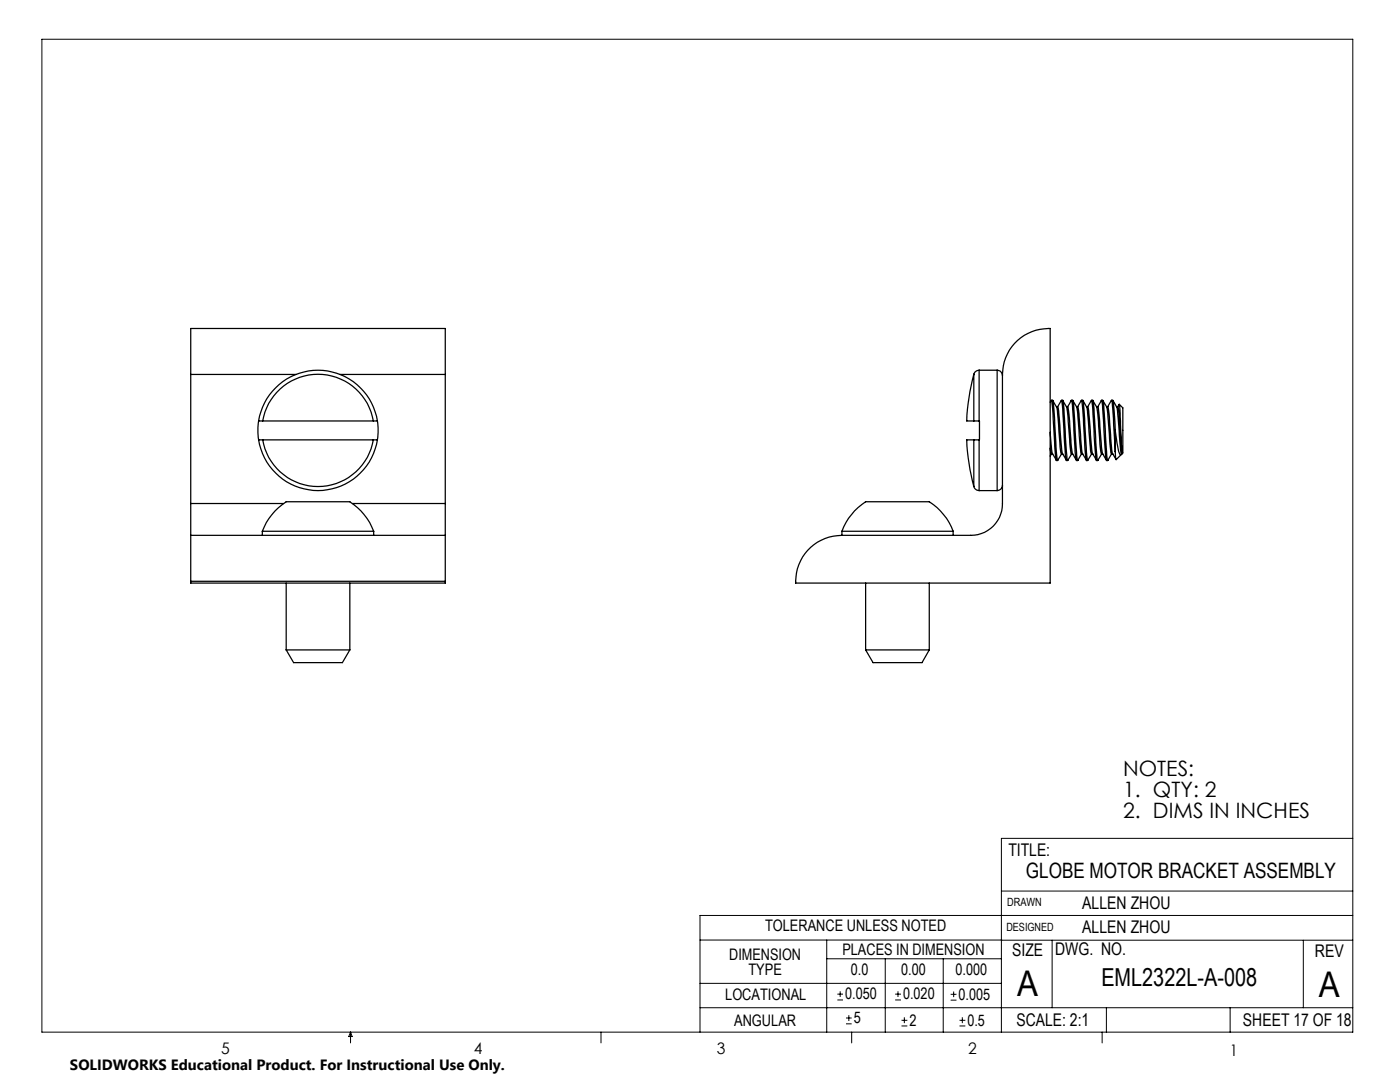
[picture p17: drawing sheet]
<svg xmlns="http://www.w3.org/2000/svg" width="279mm" height="216mm" viewBox="0 0 279 216" stroke-linecap="round" stroke-linejoin="round" font-family="sans-serif">
<defs><g id="words">
<g font-size="7.1">
<text x="203" y="198.7">A</text>
<text x="263.2" y="198.9">A</text>
</g>
<text font-size="4.9" x="219.8" y="196.7">EML2322L-A-008</text>
<g font-size="4.2">
<text x="224.2" y="154.8">NOTES:</text>
<text x="224.2" y="158.9">1. QTY: 2</text>
<text x="224.2" y="163.1">2. DIMS IN INCHES</text>
<text x="204.7" y="175.1">GLOBE MOTOR BRACKET ASSEMBLY</text>
</g>
<g font-size="3.5">
<text x="201.2" y="170.7">TITLE:</text>
<text x="216" y="181.4">ALLEN ZHOU</text>
<text x="202" y="190.7">SIZE</text>
<text x="210.6" y="190.6">DWG. NO.</text>
<text x="216" y="186.2">ALLEN ZHOU</text>
<text x="262.4" y="190.9">REV</text>
<text x="202.9" y="204.6">SCALE: 2:1</text>
<text x="248.1" y="204.6">SHEET 17 OF 18</text>
</g>
<g font-size="3.2">
<text x="152.7" y="185.7">TOLERANCE UNLESS NOTED</text>
<text x="145.5" y="191.5">DIMENSION</text>
<text x="168.1" y="190.5">PLACES IN DIMENSION</text>
<text x="149.4" y="194.6">TYPE</text>
<text x="169.8" y="194.6">0.0</text>
<text x="179.8" y="194.6">0.00</text>
<text x="190.7" y="194.6">0.000</text>
<text x="144.7" y="199.6">LOCATIONAL</text>
<text x="168.7" y="199.4">0.050</text>
<text x="180.2" y="199.4">0.020</text>
<text x="191.3" y="199.5">0.005</text>
<text x="146.5" y="204.6">ANGULAR</text>
<text x="170.4" y="204.2">5</text>
<text x="181.5" y="204.6">2</text>
<text x="193.1" y="204.6">0.5</text>
<text x="44.2" y="210.4">5</text>
<text x="94.6" y="210.3">4</text>
<text x="143.1" y="210.4">3</text>
<text x="193.2" y="210.3">2</text>
<text x="245.4" y="210.6">1</text>
</g>
<text font-size="3" x="14" y="213.5">SOLIDWORKS Educational Product. For Instructional Use Only.</text>
<g font-size="2.3">
<text x="200.8" y="185.7">DESIGNED</text>
<text x="201" y="180.9">DRAWN</text>
</g>
</g></defs>
<g fill="none" stroke="#000" stroke-width=".2">
<path d="M8.4 7.8h261.6v198.2h-261.6zM199.8 177.8h70.2M270 167.3h-70.2v38.7M139.7 187.6h60.2M139.7 196.2h60.1M165 187.6v18.4M165 191.3h34.8M167.1 199.5h1.1M167.1 198.4h1.1M167.7 197.8v1.1M176.7 191.3v14.7M178.6 199.5h1.2"/>
<path d="M178.6 198.4h1.2M179.2 197.8v1.1M188.2 191.3v14.7M189.7 199.6h1.2M189.7 198.4h1.2M190.3 197.8v1.2M199.8 187.6h70.2M210 187.6v13.5M260.1 187.6v13.5M270 182.7h-130.3v23.3M70 206v2.1M70 206l.3 .8h-.7z"/>
<path d="M119.9 206v2.1M139.7 201.1h130.3M168.8 204.3h1.2M168.8 203.1h1.2M169.4 202.6v1.1M170 206v2.1M179.9 204.7h1.2M179.9 203.6h1.2M180.5 203v1.2M191.5 204.7h1.2M191.5 203.6h1.2M192.1 203v1.2"/>
<path d="M220 206v2.1M220.8 201.1v4.9M245.5 201.1v4.9"/>
</g>
<g fill="none" stroke="#000" stroke-width=".25">
<path d="M38.1 74.7v-9.2h50.8v9.2M38.1 74.7v25.8M38.1 74.7h21M67.8 74.7h21.1M88.9 74.7v25.8M194.3 74.7a44.6 44.6 0 0 0-1.4 9.3h1.4M194.3 74.7v9.3M195.4 73.9a1.15 1.15 0 0 0-1.1 .8M195.4 73.9v10.1M195.4 73.9h3.6M199 73.9a1.08 1.08 0 0 1 1.1 1.1M199 73.9v24"/>
<path d="M203.1 67.9a9.3 9.3 0 0 1 6.5-2.4v50.8h-50.8a9.2 9.2 0 0 1 9.2-9.5h25.7a6.3 6.3 0 0 0 6.4-6.3v-25.8a9.3 9.3 0 0 1 3-6.8zM209.8 79.9h.3v.1l.2 .9 .4 8.3 .4 2.7 .7-1.3M210.1 79.9l.9 1.6 .3 4.4a18.5 18.5 0 0 0 .5 4.7M211.8 79.9h.3l.2 1 .5 8.3 .3 2.7 .8-1.3M212.1 79.9a5.7 5.7 0 0 1 1.1 4.2l.3 4.4 .3 2.1M213.8 79.9h.3v.1l.2 .9 .6 10 .2 1 .7-1.3M214.1 79.9l.8 1.6 .6 7 .3 2.1M215.8 79.9h.3l.1 .4 .6 9.8 .3 1.8 .7-1.3M216.1 79.9l.9 1.6 .6 8.3 .2 .8M217.8 79.9h.3l.2 1 .5 8.3 .3 2.7 .8-1.3M218.1 79.9l.8 1.4 .6 7.2 .3 2.1M219.8 79.9l.2 1 .6 10 .2 .9v.1h.3"/>
<path d="M219.8 79.9l-.7 1.3M219.8 79.9h.3v.1l.2 .9 .6 10 .2 1 .7-1.3M220.1 79.9l.8 1.6 .6 7 .3 2.1M221.8 79.9h.3l.1 .4 .4 5.6M222.1 79.9l.9 1.6 .6 8.3 .2 .8M51.6 84a12 12 0 0 1 11.9-10.1 12 12 0 0 1 11.8 10.1M51.6 84h.8M51.6 87.8a12 12 0 0 0 11.9 10.1 12 12 0 0 0 11.8-10.1M51.6 87.8h.8M51.6 84l-.1 1.4 .1 2.4M52.4 87.8a11.2 11.2 0 0 0 11.1 9.3 11.2 11.2 0 0 0 11-9.3M52.4 87.8h22.1"/>
<path d="M52.4 84h22.1M52.4 84a11.2 11.2 0 0 1 11.1-9.3 11.2 11.2 0 0 1 11 9.3M74.5 84h.8M74.5 87.8h.8M75.3 84l.2 1.4-.2 2.4M194.3 97.1a1.15 1.15 0 0 0 1.1 .8M194.3 87.8h-1.4a44.6 44.6 0 0 0 1.4 9.3M194.3 87.8h1.1M194.3 84h1.1M194.3 87.8v9.3M195.4 84v3.8M195.4 87.8v10.1"/>
<path d="M195.4 97.9h3.6M200.1 96.8a1.08 1.08 0 0 1-1.1 1.1M209.6 80.3l.2-.4 .3 2.6 .5 8.4 .1 .9 .1 .1h.3M209.6 86.3l.3 3.4 .2 .9M209.6 89.4l.2 1.2M209.8 90.6h.3M209.8 90.6l-.2 .4M210.1 90.6l.8 1.3M210.9 81.2h.2M211.1 81.2l.7-1.3 .3 1.7 .5 9.3 .2 .9v.1h.3M211.1 81.2l.2 .8 .6 7.7 .2 .9M211.8 90.6h.3"/>
<path d="M212.1 90.6l.7 1.3M212.8 81.2l.3 .1 .2 .7 .4 6.5 .4 2.1M213 81.2l.8-1.3 .2 1 .3 5a30.1 30.1 0 0 0 .5 6h.3M213.8 90.6h.3M214.1 90.6l.7 1.3M214.8 81.2h.3l.2 .8 .6 7.7 .2 .9M215.1 81.2l.7-1.3 .3 2.6 .5 7.6 .2 1.8-.7-1.3M215.8 90.6h.3M216.8 91.9h.3M216.9 81.2h.2M217.1 81.2l.7-1.3 .3 1.7 .6 9.8 .1 .5h.3M217.1 81.2l.2 .8 .6 7.7 .2 .9"/>
<path d="M217.8 90.6h.3M218.1 90.6l.7 1.3M218.8 81.2h.3M219.1 81.2l.1 .3 .6 7.7 .3 1.4M219.8 90.6h.3M220.1 90.6l.7 1.3M220.8 81.2h.3M221.1 81.2l.7-1.3 .3 2.6 .5 7.6M221.1 81.2l.3 2.1 .5 6.4 .2 .9h-.3M222.1 90.6l.6 1.1M222.6 85.9a20.1 20.1 0 0 0 .9 4.8l.2 .1 .1-.2M222.6 90.1l.1 1.6"/>
<path d="M222.6 85.9v4.2M222.8 81.2h.3M223.1 81.2a20.8 20.8 0 0 1 .5 5.6l.3 2.9M223.3 80.7l-.2 .5M223.8 90.7l-1.1 1M223.8 90.6h.1M223.9 89.7v.9M223.9 89.7l-.5-9 .7 .7v9l-.2 .2M38.1 106.8v9.2M38.1 100.5v6.3M38.1 106.8h50.8M38.1 116h50.8"/>
<path d="M38.1 116v.3h50.8v-.3M38.1 100.5h18.5M52.4 106a11.8 11.8 0 0 1 4.8-5.9h12.5a11.5 11.5 0 0 1 4.9 5.9M52.4 106h22.2M52.4 106v.8M57.1 116.3v13.4M69.8 116.3v13.4M70.3 100.5h18.6M74.6 106v.8M88.9 106.8v9.2M88.9 100.5v6.3M168 106a10.7 10.7 0 0 1 4.9-5.9h12.4a11.1 11.1 0 0 1 4.9 5.9"/>
<path d="M168 106h22.2M168 106v.8M172.8 116.3v13.4M185.5 116.3v13.4M190.2 106v.8M57.1 129.7h12.7M57.1 129.7l1.5 2.5h9.7l1.5-2.5M172.8 129.7l1.4 2.5h9.8l1.5-2.5M172.8 129.7h12.7"/>
</g>
<use href="#words"/>
</svg>
